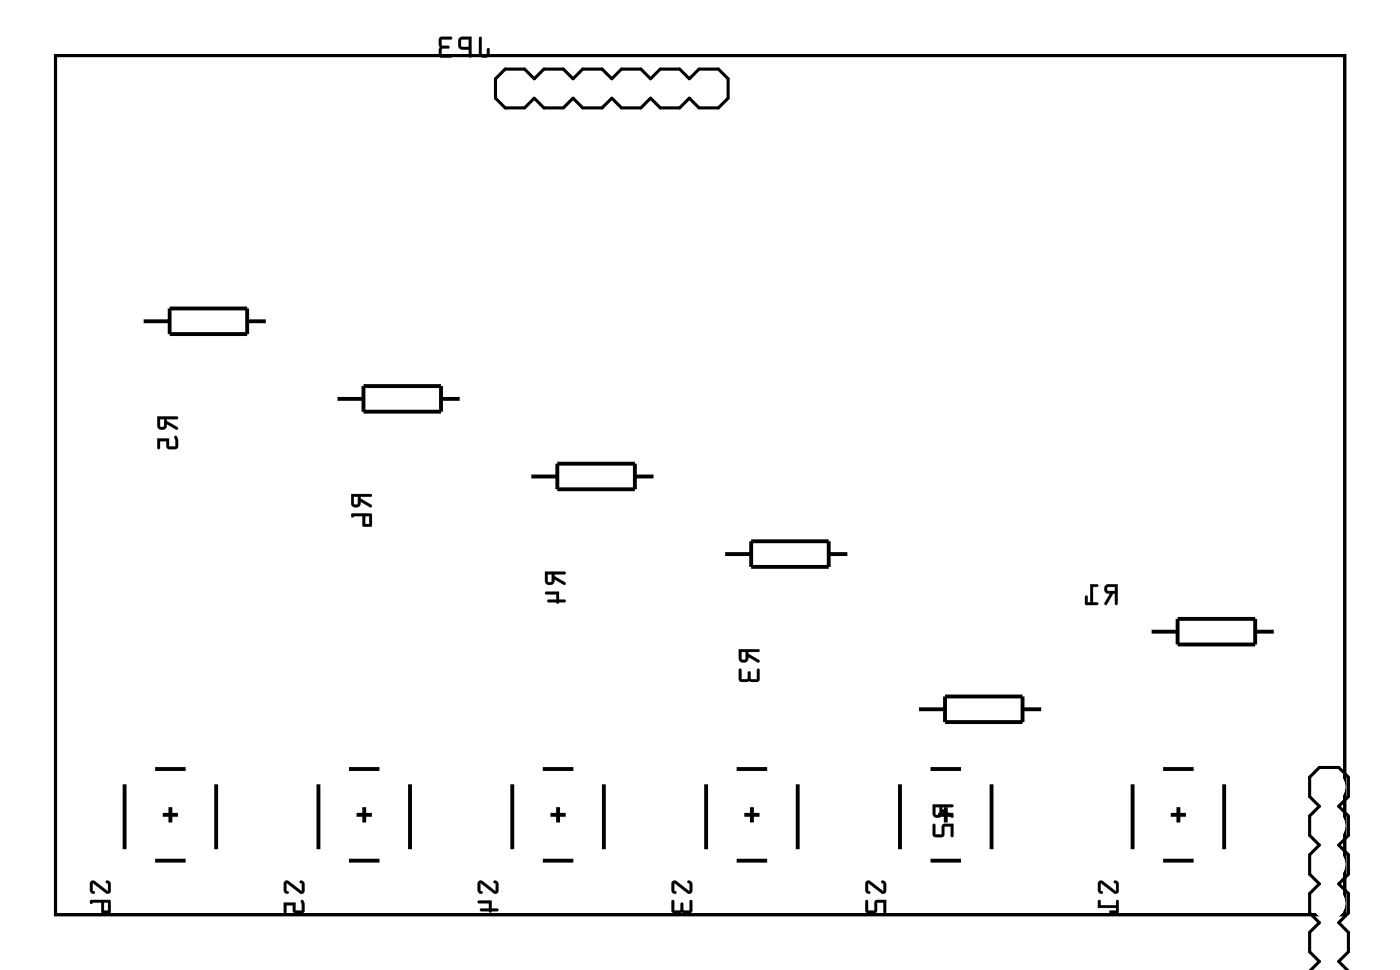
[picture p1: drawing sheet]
<svg xmlns="http://www.w3.org/2000/svg" width="92mm" height="63mm" viewBox="0 0 92 63" stroke-linecap="round" stroke-linejoin="round" font-family="sans-serif">
<path d="M3.6 3.6h84.5v56.3h-84.5zM33.1 4.5h1.3l.6 .7 .6-.7h1.3l.6 .7 .7-.7h1.2l.7 .7 .6-.7h1.3l.6 .7 .7-.7h1.2l.7 .7 .6-.7h1.3l.6 .7v1.2l-.6 .7h-1.3l-.6-.7-.7 .7h-1.2l-.7-.7-.6 .7h-1.3l-.6-.7-.7 .7h-1.2l-.7-.7-.6 .7h-1.3l-.6-.7-.6 .7h-1.3l-.6-.7v-1.2zM85.8 63.5l.6-.6-.6-.6v-1.3l.6-.6-.6-.6v-1.3l.6-.6-.6-.7v-1.2l.6-.7-.6-.6v-1.3l.6-.6-.6-.7v-1.2l.6-.7h1.3l.6 .7v1.2l-.6 .7 .6 .6v1.3l-.6 .6 .6 .7v1.2l-.6 .7 .6 .6v1.3l-.6 .6 .6 .6v1.3l-.6 .6 .6 .6" fill="none" stroke="#000" stroke-width=".2"/>
<g fill="#000">
<path d="M31.4 2.4v1.1a.36 .36 0 0 0 .3 .3 .36 .36 0 0 0 .4-.3v-.3l-.1-.1-.1 .1v.4l-.3-.1v-1zM30.1 2.5l-.1 .2v.4l.2 .1h.5v.5l.1 .1 .1-1.4zM30.2 2.6h.5v.5l-.5-.1zM28.8 2.5v1.2l.1 .1h.7v-.2h-.7l.1-.4h.4l.1-.1-.1-.1h-.4l-.1-.4h.6l.1-.1z"/>
<path d="M31.4 2.4v1.1a.37 .37 0 0 0 .3 .3 .37 .37 0 0 0 .4-.3v-.3a.1 .1 0 0 0-.1-.1 .1 .1 0 0 0-.1 .1v.4h-.3v-1.1zM31.4 2.4l.1 .1 .1 1 .3 .1 .1-.4h.1v.3a.35 .35 0 0 1-.4 .3 .35 .35 0 0 1-.3-.3zM30.1 2.5l-.1 .2v.4l.2 .1h.5v.5a.1 .1 0 0 0 .1 .1 .1 .1 0 0 0 .1-.1v-1.3h-.6zM30.1 2.5l.8-.1-.1 1.4-.1-.1v-.5h-.5l-.1-.1zM30.2 2.6h.5v.5l-.5-.1zM30.2 2.6v.5h.5v-.5zM28.8 2.5v1.2l.1 .1h.6a.1 .1 0 0 0 .1-.1 .1 .1 0 0 0-.1-.1h-.6l.1-.4h.4a.1 .1 0 0 0 .1-.1 .1 .1 0 0 0-.1-.1h-.4l-.1-.4h.6a.1 .1 0 0 0 .1-.1 .1 .1 0 0 0-.1-.1zM28.8 2.5h.8l-.1 .1h-.6l.1 .4h.4v.1v.1h-.4l-.1 .4h.7v.2h-.7l-.1-.1z"/>
<path d="M3.6 3.6v56.3h84.5v-56.3zM3.6 3.6h84.5v56.3h-84.5z"/>
<path d="M10.3 27.3v.6a.31 .31 0 0 0 .4 .2 .31 .31 0 0 0 .2-.3l.7 .3 .1-.1-.8-.4v-.2h.7l.1-.1zM10.5 27.4h.3l-.1 .5h-.2zM10.3 28.7v.6l.1 .1 .1-.1v-.4h.4v.4l.1 .1h.6l.1-.2v-.4a.15 .15 0 0 0-.1-.2 .15 .15 0 0 0-.2 .1l.1 .5h-.4v-.5z"/>
<path d="M10.3 27.3v.6a.32 .32 0 0 0 .4 .2 .32 .32 0 0 0 .2-.3l.6 .3a.1 .1 0 0 0 .2 0 .1 .1 0 0 0-.1-.1l-.7-.4v-.2h.7a.1 .1 0 0 0 .1 0 .1 .1 0 0 0-.1-.1zM10.3 27.3h1.4l-.1 .1h-.7v.2l.7 .4v.1l-.7-.3a.31 .31 0 0 1-.2 .3 .31 .31 0 0 1-.4-.2zM10.5 27.4h.3l-.1 .5h-.2zM10.5 27.4v.5l.2 .1 .1-.6zM10.3 28.7v.6a.1 .1 0 0 0 .1 .1 .1 .1 0 0 0 .1-.1v-.4h.4v.5h.7l.1-.2-.1-.6a.1 .1 0 0 0-.1-.1 .11 .11 0 0 0-.1 .2l.1 .5h-.4v-.5zM10.3 28.7h.8v.5h.4l-.1-.6h.2l.1 .2-.1 .5-.1 .1h-.5l-.1-.1v-.4h-.4v.4l-.1 .1z"/>
<path d="M23 32.3v.6a.31 .31 0 0 0 .4 .3 .31 .31 0 0 0 .2-.4l.7 .4 .1-.1-.8-.5v-.1h.7l.1-.1zM23.2 32.5h.3l-.1 .5h-.2zM23 33.6l.1 .3 .1-.1h.5l.1 .7 .6-.1-.1-.8zM23.9 33.8h.3v.5h-.3z"/>
<path d="M23 32.3v.6a.32 .32 0 0 0 .4 .3 .32 .32 0 0 0 .2-.4l.6 .4a.1 .1 0 0 0 .2 0 .11 .11 0 0 0-.1-.2l-.7-.4v-.1h.7a.1 .1 0 0 0 .1-.1 .1 .1 0 0 0-.1-.1zM23 32.3l1.4 .1-.1 .1h-.7v.1l.7 .4v.2l-.7-.4a.31 .31 0 0 1-.2 .4 .31 .31 0 0 1-.4-.3zM23.2 32.5h.3l-.1 .5h-.2zM23.2 32.5v.5h.2l.1-.5zM23 33.6v.2a.09 .09 0 0 0 .1 .1 .09 .09 0 0 0 .1-.1h.5l.1 .7 .6-.1-.1-.8zM23 33.6h1.3l.1 .8-.6 .1v-.7h-.6l-.1 .1zM23.9 33.8h.3v.5h-.3zM23.9 33.8v.5h.3v-.5z"/>
<path d="M35.7 37.4v.6a.31 .31 0 0 0 .4 .3 .31 .31 0 0 0 .2-.4l.7 .4 .1-.1-.8-.5v-.1h.7l.1-.1zM35.9 37.6h.3l-.1 .5h-.2zM35.7 38.8l.1 .1h.6v.4h-.5v.1h.5l.1 .1 .1-.1h.5l-.1-.1h-.4v-.6z"/>
<path d="M35.7 37.4v.6a.32 .32 0 0 0 .4 .3 .32 .32 0 0 0 .2-.4l.6 .4a.1 .1 0 0 0 .2 0 .11 .11 0 0 0-.1-.2l-.7-.4v-.1h.7a.1 .1 0 0 0 .1-.1 .1 .1 0 0 0-.1-.1zM35.7 37.4l1.4 .1-.1 .1h-.7v.1l.7 .4v.2l-.7-.4a.31 .31 0 0 1-.2 .4 .31 .31 0 0 1-.4-.3zM35.9 37.6h.3l-.1 .5h-.2zM35.9 37.6v.5h.2l.1-.5zM35.7 38.8l.1 .1h.6v.4l-.5-.1a.1 .1 0 0 0-.1 .1 .1 .1 0 0 0 .1 .1h.5a.09 .09 0 0 0 .1 .1 .09 .09 0 0 0 .1-.1h.4a.1 .1 0 0 0 .1-.1 .1 .1 0 0 0-.1-.1l-.4 .1v-.6zM35.7 38.8l.9-.1v.6h.4l.1 .1h-.5l-.1 .1v-.1h-.6v-.1h.6v-.4h-.7z"/>
<path d="M72.4 38.3a.32 .32 0 0 0 0 .4 .32 .32 0 0 0 .3 .2l-.3 .7h.1l.4-.7h.1v.6l.2 .1v-1.4zM72.6 38.4h.4v.3h-.4zM71.4 38.2v1.2h-.1v-.4h-.2v.6h.8v-.2h-.3v-1h.3v-.1z"/>
<path d="M72.4 38.3a.32 .32 0 0 0 0 .4 .32 .32 0 0 0 .3 .2l-.3 .6a.1 .1 0 0 0 0 .1 .1 .1 0 0 0 .1 0l.4-.7h.1v.6a.1 .1 0 0 0 .1 .1 .1 .1 0 0 0 .1-.1v-1.3h-.6zM72.4 38.3l.8-.1v1.4l-.1-.1v-.6h-.2l-.4 .7-.1-.1 .3-.6a.31 .31 0 0 1-.3-.2 .31 .31 0 0 1 0-.4zM72.6 38.5l.4-.1v.3h-.4zM72.6 38.4v.3h.5v-.3zM71.4 38.2v1.2h-.1v-.3a.1 .1 0 0 0-.1-.1 .1 .1 0 0 0-.1 .1v.5h.8a.1 .1 0 0 0 .1-.1 .1 .1 0 0 0-.1-.1h-.3v-1h.3a.1 .1 0 0 0 .1-.1 .1 .1 0 0 0-.1-.1zM71.4 38.2l.5 .1v.1h-.3v1h.3v.2l-.8-.1v-.5h.1l.1 .4h.1z"/>
<path d="M6 57.7l-.1 .6 .1 .2 .2-.1-.1-.1v-.5l.9 .7 .2-.1 .1-.5-.2-.2h-.2l.2 .2v.4l-.9-.6zM5.9 58.9v.3l.2-.1h.5l.1 .7 .5-.1v-.8zM6.8 59.1h.3v.5h-.3z"/>
<path d="M5.9 57.7v.7l.2 .1a.13 .13 0 0 0 .1-.1 .13 .13 0 0 0-.1-.1v-.5l.8 .7a.21 .21 0 0 0 .2 0 .21 .21 0 0 0 .2-.2l-.1-.5-.2-.2a.13 .13 0 0 0-.1 .2 .13 .13 0 0 0 .2 .1v.4l-.9-.6zM6 57.7h.2l.9 .6v-.4l-.2-.2h.2l.1 .2v.5l-.2 .1-.9-.7v.5l.1 .1-.2 .1-.1-.2zM5.9 58.9v.2a.09 .09 0 0 0 .1 .1 .09 .09 0 0 0 .1-.1h.5l.1 .7 .6-.1-.1-.8zM5.9 58.9h1.3v.8l-.5 .1-.1-.7h-.5l-.1 .1zM6.8 59.1h.3v.5h-.3zM6.8 59.1v.5h.3v-.5z"/>
<path d="M18.7 57.7l-.1 .6 .1 .2 .2-.1-.1-.1v-.5l.9 .7 .2-.1 .1-.5-.2-.2h-.2l.2 .2v.4l-.9-.6zM18.6 59.1v.6l.1 .1 .1-.1v-.4h.4v.4l.1 .1h.5l.2-.2v-.4a.15 .15 0 0 0-.1-.2 .15 .15 0 0 0-.2 0l.1 .6h-.4v-.5z"/>
<path d="M18.6 57.7v.7l.2 .1a.13 .13 0 0 0 .1-.1 .13 .13 0 0 0-.1-.1v-.5l.8 .7a.21 .21 0 0 0 .2 0 .21 .21 0 0 0 .2-.2l-.1-.5-.2-.2a.13 .13 0 0 0-.1 .2 .13 .13 0 0 0 .2 .1v.4l-.9-.6zM18.7 57.7h.2l.9 .6v-.4l-.2-.2h.2l.1 .2v.5l-.2 .1-.9-.7v.5l.1 .1-.2 .1-.1-.2zM18.6 59.1v.6a.1 .1 0 0 0 .1 .1 .1 .1 0 0 0 .1-.1v-.4h.4v.4l.6 .1 .2-.2-.1-.6a.1 .1 0 0 0-.1-.1 .1 .1 0 0 0-.1 .1l.1 .6h-.4v-.5zM18.6 59.1h.8v.5h.4l-.1-.6 .1-.1 .1 .3v.5l-.1 .1h-.5l-.1-.1v-.4h-.4v.4l-.1 .1z"/>
<path d="M31.4 57.7l-.1 .6 .1 .2 .2-.1-.1-.1v-.5l.9 .7 .2-.1 .1-.5-.2-.2h-.2l.2 .2v.4l-.9-.6zM31.3 59v.1h.7v.4h-.5v.1l.5 .1h.1h.1l.4-.1v-.1h-.4v-.5z"/>
<path d="M31.3 57.7v.7l.2 .1a.13 .13 0 0 0 .1-.1 .13 .13 0 0 0-.1-.1v-.5l.8 .7a.21 .21 0 0 0 .2 0 .21 .21 0 0 0 .2-.2l-.1-.5-.2-.2a.13 .13 0 0 0-.1 .2 .13 .13 0 0 0 .2 .1v.4l-.9-.6zM31.4 57.7h.2l.9 .6v-.4l-.2-.2h.2l.1 .2v.5l-.2 .1-.9-.7v.5l.1 .1-.2 .1-.1-.2zM31.3 59v.1h.7v.4h-.5a.1 .1 0 0 0-.1 .1 .1 .1 0 0 0 .1 .1h.5a.09 .09 0 0 0 .1 0 .09 .09 0 0 0 .1 0h.4a.1 .1 0 0 0 .1-.1 .1 .1 0 0 0-.1-.1h-.4v-.6zM31.3 59h.9v.5h.4v.1h-.4l-.1 .1-.1-.1h-.5v-.1h.5v-.4h-.6z"/>
<path d="M44.1 57.7l-.1 .6 .1 .2 .2-.1-.1-.1v-.5l.9 .7 .2-.1 .1-.5-.2-.2h-.2l.2 .2v.4l-.9-.6zM44 58.9v.7l.1 .2 .6-.1 .5 .1 .1-.1v-.8l-.1 .1v.6h-.4v-.5h-.1h-.1v.5h-.4v-.6z"/>
<path d="M44 57.7v.7l.2 .1a.13 .13 0 0 0 .1-.1 .13 .13 0 0 0-.1-.1v-.5l.8 .7a.21 .21 0 0 0 .2 0 .21 .21 0 0 0 .2-.2l-.1-.5-.2-.2a.13 .13 0 0 0-.1 .2 .13 .13 0 0 0 .2 .1v.4l-.9-.6zM44.1 57.7h.2l.9 .6v-.4l-.2-.2h.2l.1 .2v.5l-.2 .1-.9-.7v.5l.1 .1-.2 .1-.1-.2zM44 58.9v.7l.2 .2 .5-.1 .5 .1 .2-.2v-.6a.1 .1 0 0 0-.1-.1 .1 .1 0 0 0-.1 .1v.6h-.4v-.4a.1 .1 0 0 0-.1-.1 .1 .1 0 0 0-.1 .1v.4h-.4v-.6zM44 58.9l.2 .1v.6h.4v-.5h.1l.1 .5h.4v-.6l.1-.1v.8l-.1 .1-.5-.1-.6 .1-.1-.2z"/>
<path d="M48.4 42.5v.6a.31 .31 0 0 0 .4 .3 .31 .31 0 0 0 .2-.4l.7 .4 .1-.2-.8-.4v-.1h.7l.1-.1zM48.6 42.7h.3l-.1 .5-.2-.1zM48.4 43.8v.7l.1 .1h.6h.5l.2-.1-.1-.7-.1 .1v.6l-.4-.1v-.4l-.1-.1-.1 .1v.4l-.4 .1v-.7z"/>
<path d="M48.4 42.5v.6a.32 .32 0 0 0 .4 .3 .32 .32 0 0 0 .2-.4l.6 .4a.11 .11 0 0 0 .2-.1 .1 .1 0 0 0-.1-.1l-.7-.4v-.1h.7a.1 .1 0 0 0 .1-.1 .1 .1 0 0 0-.1-.1zM48.4 42.5l1.4 .1-.1 .1h-.7v.1l.7 .4v.2l-.7-.4a.31 .31 0 0 1-.2 .4 .31 .31 0 0 1-.4-.3zM48.6 42.7h.3l-.1 .5-.2-.1zM48.6 42.7v.4l.2 .1 .1-.5zM48.4 43.8v.7l.2 .2 .5-.1h.6l.1-.1v-.6a.1 .1 0 0 0-.1-.1 .1 .1 0 0 0-.1 .1v.6l-.4-.1v-.4a.1 .1 0 0 0-.1-.1 .1 .1 0 0 0-.1 .1v.4l-.4 .1v-.7zM48.4 43.8h.2v.7l.4-.1v-.4h.1h.1v.4l.4 .1v-.6l.1-.1v.7l-.1 .1h-.5h-.6l-.1-.1z"/>
<path d="M56.8 57.7l-.1 .6 .1 .2 .2-.1-.1-.1v-.5l.9 .7 .2-.1 .1-.5-.2-.2h-.2l.2 .2v.4l-.9-.6zM56.7 58.9v.7l.1 .2 .6-.1 .1-.6h.4v.6h.1l.1-.8-.8 .1v.6h-.4v-.6z"/>
<path d="M56.7 57.7v.7l.2 .1a.13 .13 0 0 0 .1-.1 .13 .13 0 0 0-.1-.1v-.5l.8 .7a.21 .21 0 0 0 .2 0 .21 .21 0 0 0 .2-.2l-.1-.5-.2-.2a.13 .13 0 0 0-.1 .2 .13 .13 0 0 0 .2 .1v.4l-.9-.6zM56.8 57.7h.2l.9 .6v-.4l-.2-.2h.2l.1 .2v.5l-.2 .1-.9-.7v.5l.1 .1-.2 .1-.1-.2zM56.7 58.9v.7l.1 .2 .6-.1 .1-.6h.4v.6a.1 .1 0 0 0 .1 .1 .1 .1 0 0 0 .1-.1v-.8l-.8 .1v.6h-.4v-.6zM56.7 58.9l.2 .1v.6h.4v-.6l.8-.1-.1 .8h-.1v-.6h-.4l-.1 .6-.6 .1-.1-.2z"/>
<path d="M61.1 52.7v.6a.31 .31 0 0 0 .4 .2 .31 .31 0 0 0 .2-.3l.7 .3 .1-.1-.8-.4v-.2h.7l.1-.1zM61.3 52.8h.3l-.1 .5h-.2zM61.1 54v.6l.1 .2 .6-.1 .1-.6h.4v.6h.2v-.8l-.7 .1-.1 .6h-.4v-.6z"/>
<path d="M61.1 52.7v.6a.32 .32 0 0 0 .4 .2 .32 .32 0 0 0 .2-.3l.6 .3a.1 .1 0 0 0 .2 0 .1 .1 0 0 0-.1-.1l-.7-.4v-.2h.7a.1 .1 0 0 0 .1 0 .1 .1 0 0 0-.1-.1zM61.1 52.7h1.4l-.1 .1h-.7v.2l.7 .4v.1l-.7-.3a.31 .31 0 0 1-.2 .3 .31 .31 0 0 1-.4-.2zM61.3 52.8h.3l-.1 .5h-.2zM61.3 52.8v.5l.2 .1 .1-.6zM61.1 54v.6l.1 .2h.6l.1-.7h.4v.6a.1 .1 0 0 0 .1 .1 .1 .1 0 0 0 .1-.1v-.8l-.8 .1v.6h-.4v-.6zM61.1 54h.2v.6h.4l.1-.6 .7-.1v.8h-.2v-.6h-.4l-.1 .6-.6 .1-.1-.2z"/>
<path d="M72 57.7l-.1 .6 .2 .2 .2-.1-.2-.1v-.5l.9 .7 .3-.1v-.5l-.2-.2h-.1l.1 .2v.4l-.8-.6zM72 58.9l-.1 .5h1.2v.2h-.4v.1h.6l-.1-.8-.1 .1v.3h-1v-.3z"/>
<path d="M72 57.7l-.1 .7 .3 .1a.13 .13 0 0 0 0-.1 .13 .13 0 0 0-.1-.1v-.5l.9 .7a.21 .21 0 0 0 .2 0 .21 .21 0 0 0 .1-.2v-.5l-.2-.2a.13 .13 0 0 0-.1 .2 .13 .13 0 0 0 .1 .1v.4l-.8-.6zM72 57.7h.3l.8 .6v-.4l-.1-.2h.1l.2 .2v.5l-.3 .1-.9-.7v.5l.1 .1-.1 .1-.2-.2zM72 58.9l-.1 .5h1.2v.2h-.3a.1 .1 0 0 0-.1 .1 .1 .1 0 0 0 .1 .1h.5v-.8a.1 .1 0 0 0-.1-.1 .1 .1 0 0 0-.1 .1v.3h-1v-.3zM72 58.9l.1 .1v.3h1v-.3l.1-.1 .1 .8h-.6v-.1h.4v-.2h-1.2z"/>
</g>
<g fill="none" stroke="#000" stroke-width=".25">
<path d="M9.3 21h1.8M11.1 20.2h5.1v1.7h-5.1zM16.2 21h1.3M22 26.1h1.8M23.8 25.3h5.1v1.7h-5.1zM28.9 26.1h1.3M34.7 31.2h1.8M36.5 30.4h5.1v1.6h-5.1zM41.6 31.2h1.3M47.4 36.3h1.8M49.2 35.4h5.1v1.7h-5.1zM54.3 36.3h1.3"/>
<path d="M8.2 51.3v4.3M10.2 56.3h2M10.2 50.3h2M10.7 53.3h1M11.2 52.8v1M14.2 51.3v4.3M20.9 51.3v4.3M22.9 56.3h2M22.9 50.3h2M23.4 53.3h1M23.9 52.8v1M26.9 51.3v4.3"/>
<path d="M33.6 51.3v4.3M35.6 56.3h2M35.6 50.3h2M36.1 53.3h1M36.6 52.8v1M39.6 51.3v4.3M46.3 51.3v4.3M48.3 56.3h2M48.3 50.3h2M48.8 53.3h1M49.3 52.8v1M52.3 51.3v4.3"/>
<path d="M59 51.3v4.3M60.1 46.4h1.8M61 56.3h2M61 50.3h2M61.5 53.3h1M61.9 45.6h5.1v1.7h-5.1zM62 52.8v1M65 51.3v4.3M67 46.4h1.3M74.2 51.3v4.3M75.3 41.4h1.9M76.2 56.3h2"/>
<path d="M76.2 50.3h2M76.7 53.3h1M77.2 40.5h5v1.7h-5zM77.2 52.8v1M80.2 51.3v4.3M82.2 41.4h1.4"/>
</g>
<circle cx="79.5" cy="56.6" r=".7" fill="#fff"/>
<circle cx="79.5" cy="56.6" r=".7" fill="none" stroke="#fff" stroke-width=".76" stroke-linecap="butt"/>
<circle cx="79.5" cy="50.1" r=".7" fill="#fff"/>
<circle cx="79.5" cy="50.1" r=".7" fill="none" stroke="#fff" stroke-width=".76" stroke-linecap="butt"/>
<circle cx="75" cy="56.6" r=".7" fill="#fff"/>
<circle cx="75" cy="56.6" r=".7" fill="none" stroke="#fff" stroke-width=".76" stroke-linecap="butt"/>
<circle cx="75" cy="50.1" r=".7" fill="#fff"/>
<circle cx="75" cy="50.1" r=".7" fill="none" stroke="#fff" stroke-width=".76" stroke-linecap="butt"/>
<circle cx="64.2" cy="56.6" r=".7" fill="#fff"/>
<circle cx="64.2" cy="56.6" r=".7" fill="none" stroke="#fff" stroke-width=".76" stroke-linecap="butt"/>
<circle cx="64.2" cy="50.1" r=".7" fill="#fff"/>
<circle cx="64.2" cy="50.1" r=".7" fill="none" stroke="#fff" stroke-width=".76" stroke-linecap="butt"/>
<circle cx="59.7" cy="56.6" r=".7" fill="#fff"/>
<circle cx="59.7" cy="56.6" r=".7" fill="none" stroke="#fff" stroke-width=".76" stroke-linecap="butt"/>
<circle cx="59.7" cy="50.1" r=".7" fill="#fff"/>
<circle cx="59.7" cy="50.1" r=".7" fill="none" stroke="#fff" stroke-width=".76" stroke-linecap="butt"/>
<circle cx="51.5" cy="56.6" r=".7" fill="#fff"/>
<circle cx="51.5" cy="56.6" r=".7" fill="none" stroke="#fff" stroke-width=".76" stroke-linecap="butt"/>
<circle cx="51.5" cy="50.1" r=".7" fill="#fff"/>
<circle cx="51.5" cy="50.1" r=".7" fill="none" stroke="#fff" stroke-width=".76" stroke-linecap="butt"/>
<circle cx="47" cy="56.6" r=".7" fill="#fff"/>
<circle cx="47" cy="56.6" r=".7" fill="none" stroke="#fff" stroke-width=".76" stroke-linecap="butt"/>
<circle cx="47" cy="50.1" r=".7" fill="#fff"/>
<circle cx="47" cy="50.1" r=".7" fill="none" stroke="#fff" stroke-width=".76" stroke-linecap="butt"/>
<circle cx="38.8" cy="56.6" r=".7" fill="#fff"/>
<circle cx="38.8" cy="56.6" r=".7" fill="none" stroke="#fff" stroke-width=".76" stroke-linecap="butt"/>
<circle cx="38.8" cy="50.1" r=".7" fill="#fff"/>
<circle cx="38.8" cy="50.1" r=".7" fill="none" stroke="#fff" stroke-width=".76" stroke-linecap="butt"/>
<circle cx="34.3" cy="56.6" r=".7" fill="#fff"/>
<circle cx="34.3" cy="56.6" r=".7" fill="none" stroke="#fff" stroke-width=".76" stroke-linecap="butt"/>
<circle cx="34.3" cy="50.1" r=".7" fill="#fff"/>
<circle cx="34.3" cy="50.1" r=".7" fill="none" stroke="#fff" stroke-width=".76" stroke-linecap="butt"/>
<circle cx="26.1" cy="56.6" r=".7" fill="#fff"/>
<circle cx="26.1" cy="56.6" r=".7" fill="none" stroke="#fff" stroke-width=".76" stroke-linecap="butt"/>
<circle cx="26.1" cy="50.1" r=".7" fill="#fff"/>
<circle cx="26.1" cy="50.1" r=".7" fill="none" stroke="#fff" stroke-width=".76" stroke-linecap="butt"/>
<circle cx="21.6" cy="56.6" r=".7" fill="#fff"/>
<circle cx="21.6" cy="56.6" r=".7" fill="none" stroke="#fff" stroke-width=".76" stroke-linecap="butt"/>
<circle cx="21.6" cy="50.1" r=".7" fill="#fff"/>
<circle cx="21.6" cy="50.1" r=".7" fill="none" stroke="#fff" stroke-width=".76" stroke-linecap="butt"/>
<circle cx="13.4" cy="56.6" r=".7" fill="#fff"/>
<circle cx="13.4" cy="56.6" r=".7" fill="none" stroke="#fff" stroke-width=".76" stroke-linecap="butt"/>
<circle cx="13.4" cy="50.1" r=".7" fill="#fff"/>
<circle cx="13.4" cy="50.1" r=".7" fill="none" stroke="#fff" stroke-width=".76" stroke-linecap="butt"/>
<circle cx="8.9" cy="56.6" r=".7" fill="#fff"/>
<circle cx="8.9" cy="56.6" r=".7" fill="none" stroke="#fff" stroke-width=".76" stroke-linecap="butt"/>
<circle cx="8.9" cy="50.1" r=".7" fill="#fff"/>
<circle cx="8.9" cy="50.1" r=".7" fill="none" stroke="#fff" stroke-width=".76" stroke-linecap="butt"/>
<circle cx="59.1" cy="46.4" r=".7" fill="#fff"/>
<circle cx="59.1" cy="46.4" r=".7" fill="none" stroke="#fff" stroke-width=".76" stroke-linecap="butt"/>
<circle cx="69.3" cy="46.4" r=".7" fill="#fff"/>
<circle cx="69.3" cy="46.4" r=".7" fill="none" stroke="#fff" stroke-width=".76" stroke-linecap="butt"/>
<circle cx="46.4" cy="36.3" r=".7" fill="#fff"/>
<circle cx="46.4" cy="36.3" r=".7" fill="none" stroke="#fff" stroke-width=".76" stroke-linecap="butt"/>
<circle cx="56.6" cy="36.3" r=".7" fill="#fff"/>
<circle cx="56.6" cy="36.3" r=".7" fill="none" stroke="#fff" stroke-width=".76" stroke-linecap="butt"/>
<circle cx="33.7" cy="31.2" r=".7" fill="#fff"/>
<circle cx="33.7" cy="31.2" r=".7" fill="none" stroke="#fff" stroke-width=".76" stroke-linecap="butt"/>
<circle cx="43.9" cy="31.2" r=".7" fill="#fff"/>
<circle cx="43.9" cy="31.2" r=".7" fill="none" stroke="#fff" stroke-width=".76" stroke-linecap="butt"/>
<circle cx="8.3" cy="21" r=".7" fill="#fff"/>
<circle cx="8.3" cy="21" r=".7" fill="none" stroke="#fff" stroke-width=".76" stroke-linecap="butt"/>
<circle cx="18.5" cy="21" r=".7" fill="#fff"/>
<circle cx="18.5" cy="21" r=".7" fill="none" stroke="#fff" stroke-width=".76" stroke-linecap="butt"/>
<circle cx="21" cy="26.1" r=".7" fill="#fff"/>
<circle cx="21" cy="26.1" r=".7" fill="none" stroke="#fff" stroke-width=".76" stroke-linecap="butt"/>
<circle cx="31.2" cy="26.1" r=".7" fill="#fff"/>
<circle cx="31.2" cy="26.1" r=".7" fill="none" stroke="#fff" stroke-width=".76" stroke-linecap="butt"/>
<circle cx="46.4" cy="5.8" r=".72" fill="#fff"/>
<circle cx="46.4" cy="5.8" r=".72" fill="none" stroke="#fff" stroke-width=".69" stroke-linecap="butt"/>
<circle cx="43.9" cy="5.8" r=".72" fill="#fff"/>
<circle cx="43.9" cy="5.8" r=".72" fill="none" stroke="#fff" stroke-width=".69" stroke-linecap="butt"/>
<circle cx="41.4" cy="5.8" r=".72" fill="#fff"/>
<circle cx="41.4" cy="5.8" r=".72" fill="none" stroke="#fff" stroke-width=".69" stroke-linecap="butt"/>
<circle cx="38.8" cy="5.8" r=".72" fill="#fff"/>
<circle cx="38.8" cy="5.8" r=".72" fill="none" stroke="#fff" stroke-width=".69" stroke-linecap="butt"/>
<circle cx="36.3" cy="5.8" r=".72" fill="#fff"/>
<circle cx="36.3" cy="5.8" r=".72" fill="none" stroke="#fff" stroke-width=".69" stroke-linecap="butt"/>
<circle cx="33.7" cy="5.8" r=".72" fill="#fff"/>
<circle cx="33.7" cy="5.8" r=".72" fill="none" stroke="#fff" stroke-width=".69" stroke-linecap="butt"/>
<circle cx="46.4" cy="5.8" r=".72" fill="#fff"/>
<circle cx="46.4" cy="5.8" r=".72" fill="none" stroke="#fff" stroke-width=".69" stroke-linecap="butt"/>
<circle cx="43.9" cy="5.8" r=".72" fill="#fff"/>
<circle cx="43.9" cy="5.8" r=".72" fill="none" stroke="#fff" stroke-width=".69" stroke-linecap="butt"/>
<circle cx="41.4" cy="5.8" r=".72" fill="#fff"/>
<circle cx="41.4" cy="5.8" r=".72" fill="none" stroke="#fff" stroke-width=".69" stroke-linecap="butt"/>
<circle cx="38.8" cy="5.8" r=".72" fill="#fff"/>
<circle cx="38.8" cy="5.8" r=".72" fill="none" stroke="#fff" stroke-width=".69" stroke-linecap="butt"/>
<circle cx="36.3" cy="5.8" r=".72" fill="#fff"/>
<circle cx="36.3" cy="5.8" r=".72" fill="none" stroke="#fff" stroke-width=".69" stroke-linecap="butt"/>
<circle cx="33.7" cy="5.8" r=".72" fill="#fff"/>
<circle cx="33.7" cy="5.8" r=".72" fill="none" stroke="#fff" stroke-width=".69" stroke-linecap="butt"/>
<circle cx="87.1" cy="51.5" r=".72" fill="#fff"/>
<circle cx="87.1" cy="51.5" r=".72" fill="none" stroke="#fff" stroke-width=".69" stroke-linecap="butt"/>
<circle cx="87.1" cy="54.1" r=".72" fill="#fff"/>
<circle cx="87.1" cy="54.1" r=".72" fill="none" stroke="#fff" stroke-width=".69" stroke-linecap="butt"/>
<circle cx="87.1" cy="56.6" r=".72" fill="#fff"/>
<circle cx="87.1" cy="56.6" r=".72" fill="none" stroke="#fff" stroke-width=".69" stroke-linecap="butt"/>
<circle cx="87.1" cy="59.1" r=".72" fill="#fff"/>
<circle cx="87.1" cy="59.1" r=".72" fill="none" stroke="#fff" stroke-width=".69" stroke-linecap="butt"/>
<circle cx="87.1" cy="61.7" r=".72" fill="#fff"/>
<circle cx="87.1" cy="61.7" r=".72" fill="none" stroke="#fff" stroke-width=".69" stroke-linecap="butt"/>
<path d="M86.3 63.5h.8h.7z" fill-rule="evenodd" fill="#fff"/>
<path d="M86.8 63.5h.3h.3" fill="none" stroke="#fff" stroke-width=".69" stroke-linecap="butt"/>
<circle cx="87.1" cy="51.5" r=".72" fill="#fff"/>
<circle cx="87.1" cy="51.5" r=".72" fill="none" stroke="#fff" stroke-width=".69" stroke-linecap="butt"/>
<circle cx="87.1" cy="54.1" r=".72" fill="#fff"/>
<circle cx="87.1" cy="54.1" r=".72" fill="none" stroke="#fff" stroke-width=".69" stroke-linecap="butt"/>
<circle cx="87.1" cy="56.6" r=".72" fill="#fff"/>
<circle cx="87.1" cy="56.6" r=".72" fill="none" stroke="#fff" stroke-width=".69" stroke-linecap="butt"/>
<circle cx="87.1" cy="59.1" r=".72" fill="#fff"/>
<circle cx="87.1" cy="59.1" r=".72" fill="none" stroke="#fff" stroke-width=".69" stroke-linecap="butt"/>
<circle cx="87.1" cy="61.7" r=".72" fill="#fff"/>
<circle cx="87.1" cy="61.7" r=".72" fill="none" stroke="#fff" stroke-width=".69" stroke-linecap="butt"/>
<path d="M86.3 63.5h.8h.7z" fill-rule="evenodd" fill="#fff"/>
<path d="M86.8 63.5h.3h.3" fill="none" stroke="#fff" stroke-width=".69" stroke-linecap="butt"/>
<circle cx="74.4" cy="41.4" r=".7" fill="#fff"/>
<circle cx="74.4" cy="41.4" r=".7" fill="none" stroke="#fff" stroke-width=".76" stroke-linecap="butt"/>
<circle cx="84.5" cy="41.4" r=".7" fill="#fff"/>
<circle cx="84.5" cy="41.4" r=".7" fill="none" stroke="#fff" stroke-width=".76" stroke-linecap="butt"/>
</svg>
